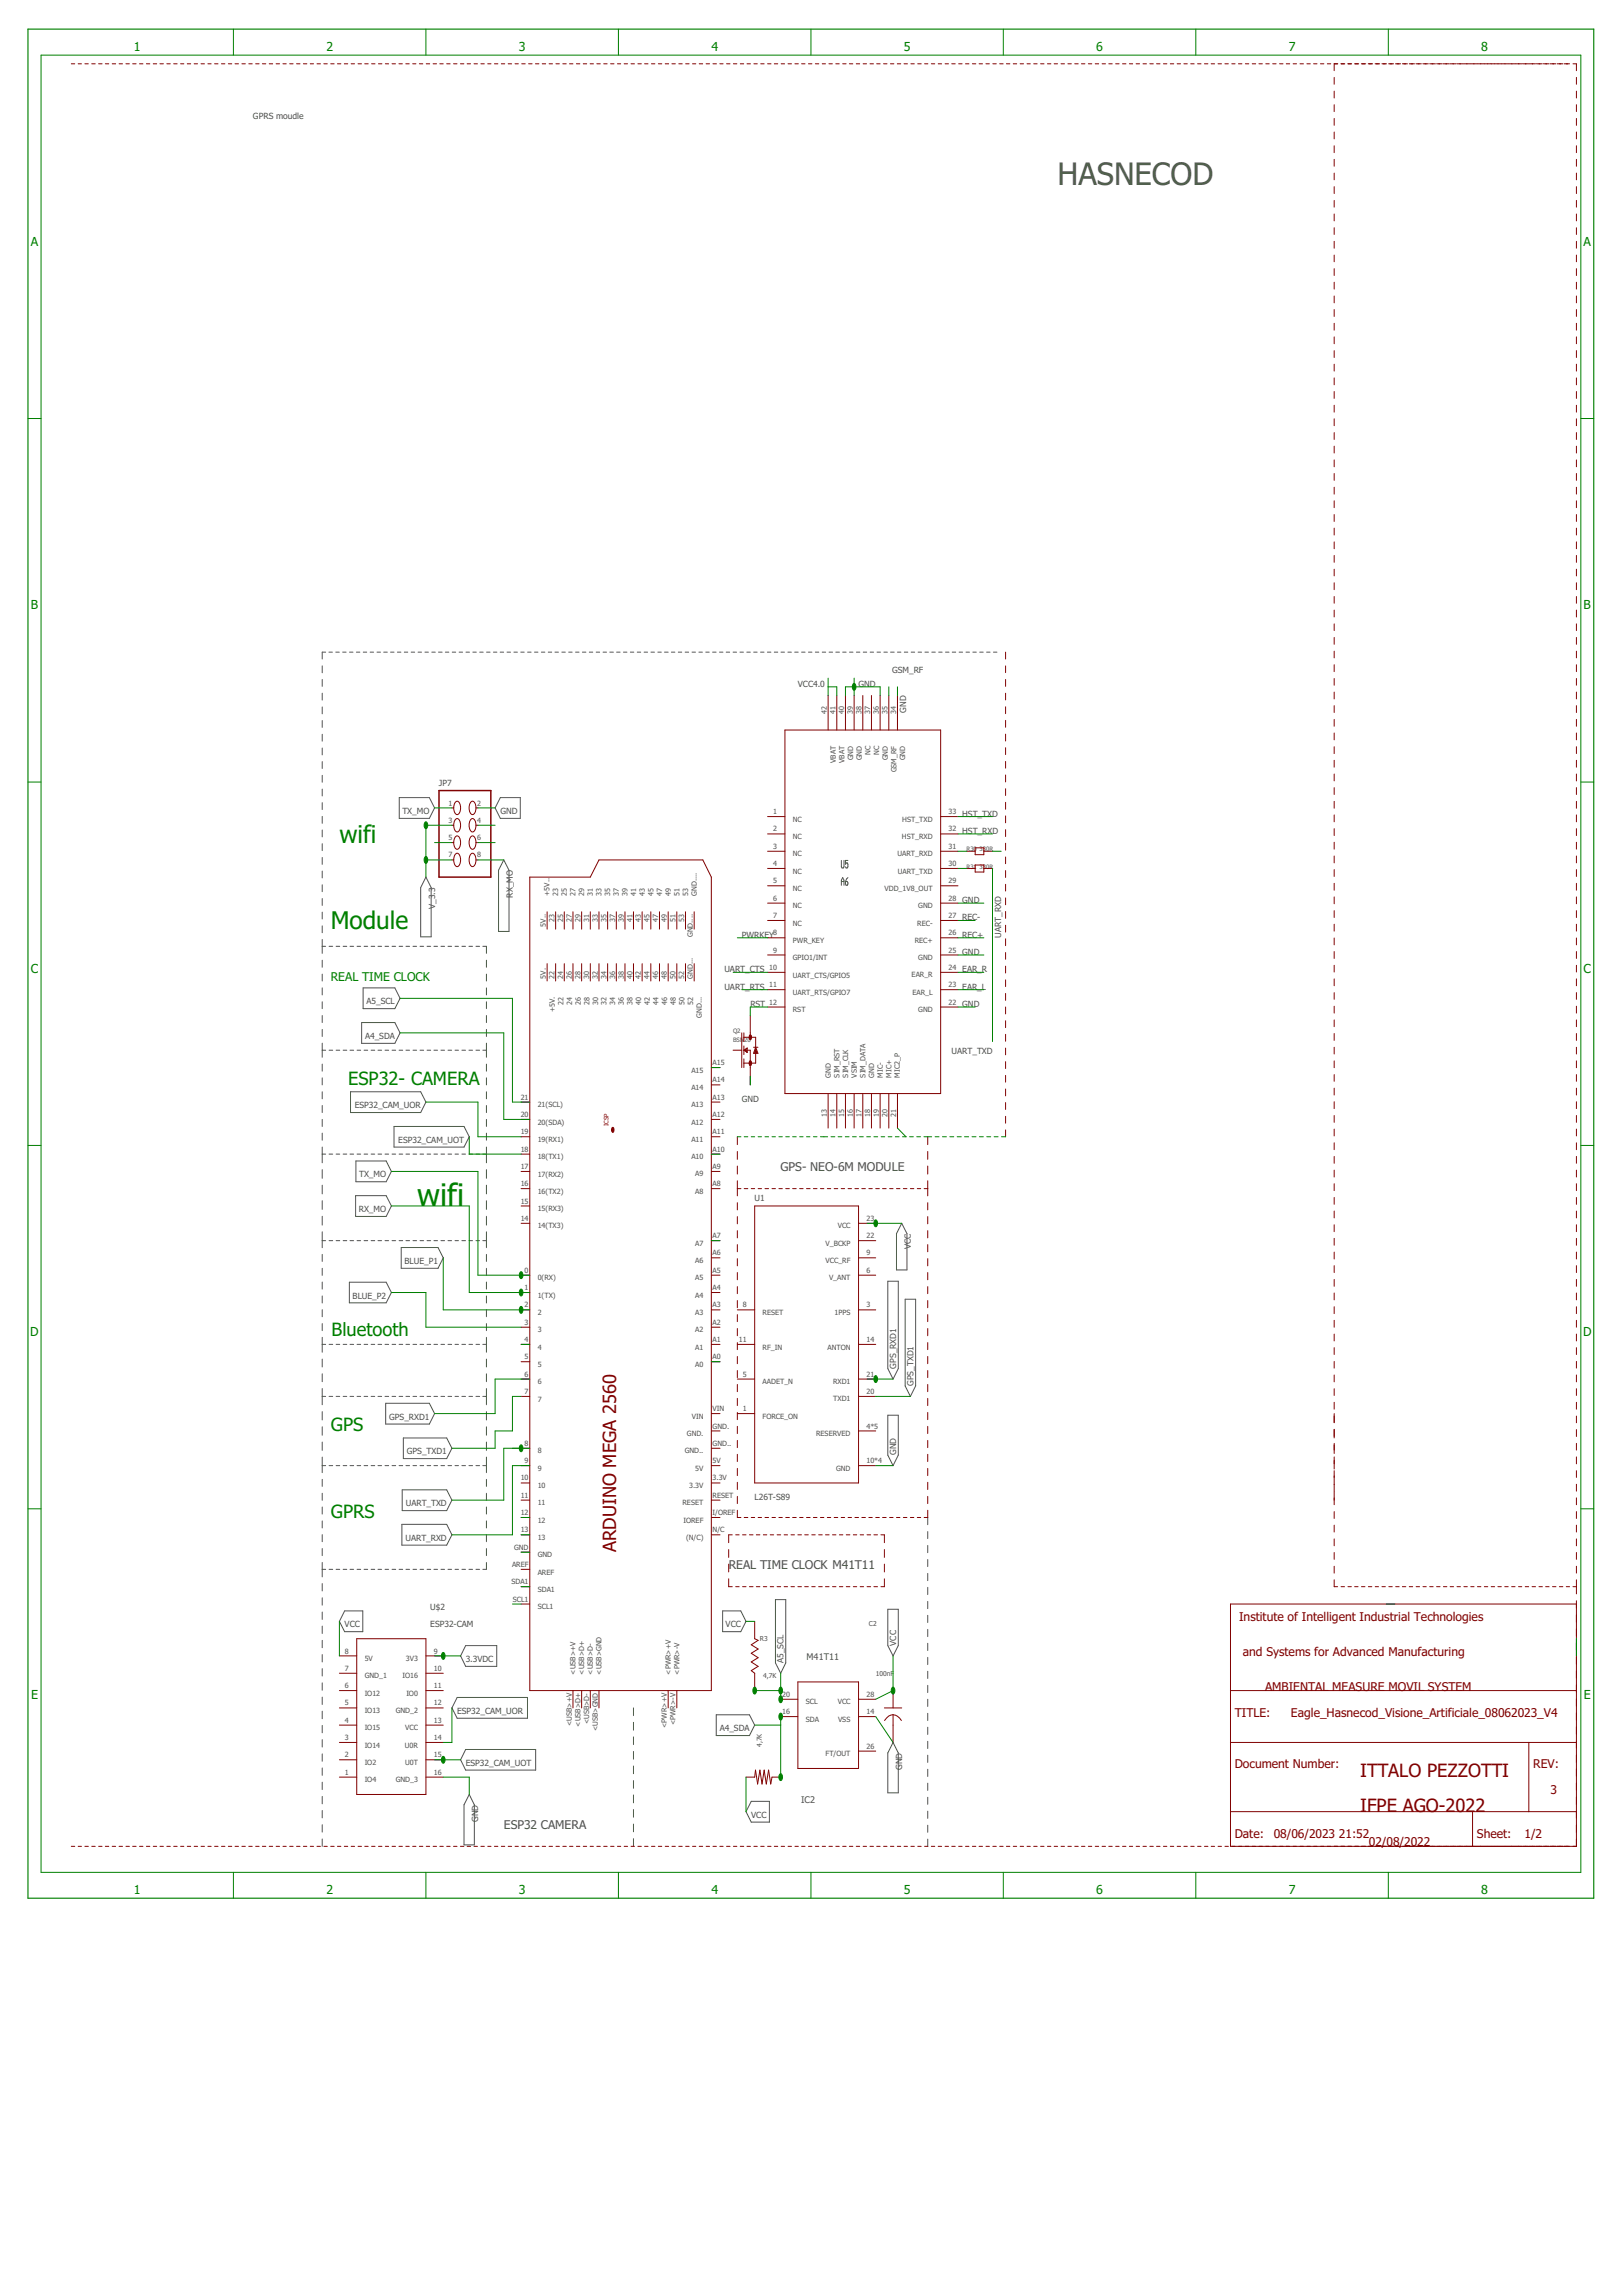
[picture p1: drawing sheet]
<svg xmlns="http://www.w3.org/2000/svg" width="210mm" height="297mm" viewBox="0 0 210 297" stroke-linecap="round" stroke-linejoin="round" font-family="sans-serif">
<defs><g id="words">
<text font-size="4" fill="#505050" x="136.8" y="23.9">HASNECOD</text>
<text font-size="4" fill="#008000" x="54" y="156">wifi</text>
<g font-size="3.2" fill="#008000">
<text x="43.9" y="109">wifi</text>
<text x="42.8" y="120.2">Module</text>
</g>
<g font-size="2.4" fill="#008000">
<text x="45" y="140.3">ESP32- CAMERA</text>
<text x="42.9" y="172.8">Bluetooth</text>
<text x="42.8" y="185.1">GPS</text>
<text x="42.8" y="196.3">GPRS</text>
</g>
<g font-size="2.4" fill="#800000">
<text x="79.7" y="200.8" transform="rotate(-90 79.7 200.8)">ARDUINO MEGA 2560</text>
<text x="176" y="229.9">ITTALO PEZZOTTI</text>
<text x="176" y="234.4">IFPE AGO-202</text>
<text x="190.9" y="234.4">2</text>
</g>
<g font-size="1.6" fill="#008000">
<text x="17.3" y="6.6">1</text>
<text x="42.2" y="6.6">2</text>
<text x="67.2" y="6.6">3</text>
<text x="92.1" y="6.6">4</text>
<text x="117" y="6.6">5</text>
<text x="141.9" y="6.6">6</text>
<text x="166.8" y="6.6">7</text>
<text x="191.7" y="6.6">8</text>
<text x="4" y="31.8">A</text>
<text x="204.9" y="31.8">A</text>
<text x="4" y="78.8">B</text>
<text x="204.9" y="78.8">B</text>
<text x="4" y="125.8">C</text>
<text x="204.9" y="125.8">C</text>
<text x="42.8" y="126.9">REAL TIME CLOCK</text>
<text x="3.9" y="172.8">D</text>
<text x="204.9" y="172.8">D</text>
<text x="4" y="219.9">E</text>
<text x="205" y="219.9">E</text>
<text x="17.3" y="245">1</text>
<text x="42.2" y="245">2</text>
<text x="67.2" y="245">3</text>
<text x="92.1" y="245">4</text>
<text x="117" y="245">5</text>
<text x="141.9" y="245">6</text>
<text x="166.8" y="245">7</text>
<text x="191.7" y="245">8</text>
</g>
<g font-size="1.6" fill="#505050">
<text x="101" y="151.5">GPS- NEO-6M MODULE</text>
<text x="94.3" y="203">REAL TIME CLOCK M41T11</text>
<text x="65.2" y="236.6">ESP32 CAMERA</text>
</g>
<g font-size="1.6" fill="#800000">
<text x="160.3" y="209.8">Institute of Intelligent Industrial Technologies</text>
<text x="160.8" y="214.2">and Systems for Advanced Manufacturing</text>
<text x="163.7" y="218.7">AMBIENTAL MEASURE MOVIL SYSTEM</text>
<text x="159.8" y="222.1">TITLE:</text>
<text x="167.1" y="222.1">Eagle_Hasnecod_Visione_Artificiale_08062023_V4</text>
<text x="159.8" y="228.8">Document Number:</text>
<text x="198.4" y="228.8">REV:</text>
<text x="200.6" y="232.1">3</text>
<text x="159.8" y="237.7">Date:</text>
<text x="164.8" y="237.7">08/06/2023</text>
<text x="173.3" y="237.7">21:52</text>
<text x="177.1" y="238.9">02/08/2022</text>
<text x="191.1" y="237.7">Sheet:</text>
<text x="197.3" y="237.7">1/2</text>
</g>
<g font-size="1.2" fill="#505050">
<text x="104.4" y="214.8">M41T11</text>
<text x="103.7" y="233.3">IC2</text>
</g>
<g font-size="1.1" fill="#505050">
<text x="32.7" y="15.4">GPRS moudle</text>
<text x="103.3" y="88.9">VCC4.0</text>
<text x="111.1" y="88.9">GND</text>
<text x="115.4" y="87.1">GSM_RF</text>
<text x="117.3" y="92.2" transform="rotate(-90 117.3 92.2)">GND</text>
<text x="56.8" y="101.7">JP7</text>
<text x="52.1" y="105.3">TX_MO</text>
<text x="64.7" y="105.3">GND</text>
<text x="124.5" y="107.9">HST_RXD</text>
<text x="124.5" y="105.6">HST_TXD</text>
<text x="56.3" y="117.6" transform="rotate(-90 56.3 117.6)">V_3.3</text>
<text x="66.4" y="116.1" transform="rotate(-90 66.4 116.1)">RX_MO</text>
<text x="124.5" y="116.8">GND</text>
<text x="124.5" y="119.1">REC-</text>
<text x="93.7" y="125.8">UART_CTS</text>
<text x="96" y="121.3">PWRKEY</text>
<text x="124.5" y="123.6">GND</text>
<text x="124.5" y="125.8">EAR_R</text>
<text x="124.5" y="121.3">REC+</text>
<text x="129.6" y="121.3" transform="rotate(-90 129.6 121.3)">UART_RXD</text>
<text x="47.4" y="129.9">A5_SCL</text>
<text x="93.7" y="128">UART_RTS</text>
<text x="97.1" y="130.3">RST</text>
<text x="124.5" y="130.3">GND</text>
<text x="124.5" y="128">EAR_L</text>
<text x="47.2" y="134.4">A4_SDA</text>
<text x="123.2" y="136.3">UART_TXD</text>
<text x="45.9" y="143.4">ESP32_CAM_UOR</text>
<text x="96" y="142.6">GND</text>
<text x="51.5" y="147.8">ESP32_CAM_UOT</text>
<text x="46.5" y="152.3">TX_MO</text>
<text x="97.7" y="155.4">U1</text>
<text x="46.4" y="156.8">RX_MO</text>
<text x="117.9" y="161.6" transform="rotate(-90 117.9 161.6)">VCC</text>
<text x="45.6" y="168">BLUE_P2</text>
<text x="52.4" y="163.5">BLUE_P1</text>
<text x="116" y="177.1" transform="rotate(-90 116 177.1)">GPS_RXD1</text>
<text x="118.2" y="179.3" transform="rotate(-90 118.2 179.3)">GPS_TXD1</text>
<text x="50.4" y="183.7">GPS_RXD1</text>
<text x="52.6" y="188.2">GPS_TXD1</text>
<text x="116" y="188.3" transform="rotate(-90 116 188.3)">GND</text>
<text x="52.5" y="194.9">UART_TXD</text>
<text x="97.7" y="194.1">L26T-S89</text>
<text x="52.5" y="199.3">UART_RXD</text>
<text x="55.7" y="208.3">U$2</text>
<text x="44.6" y="210.5">VCC</text>
<text x="55.7" y="210.5">ESP32-CAM</text>
<text x="60.3" y="215">3.3VDC</text>
<text x="93.9" y="210.5">VCC</text>
<text x="101.4" y="215.1" transform="rotate(-90 101.4 215.1)">A5_SCL</text>
<text x="116" y="212.9" transform="rotate(-90 116 212.9)">VCC</text>
<text x="59.2" y="221.7">ESP32_CAM_UOR</text>
<text x="93.1" y="224">A4_SDA</text>
<text x="60.3" y="228.5">ESP32_CAM_UOT</text>
<text x="116.7" y="229" transform="rotate(-90 116.7 229)">GND</text>
<text x="61.9" y="235.7" transform="rotate(-90 61.9 235.7)">GND</text>
<text x="97.2" y="235.2">VCC</text>
</g>
<g font-size=".9" fill="#505050">
<text x="107" y="92.4" transform="rotate(-90 107 92.4)">42</text>
<text x="108.1" y="92.4" transform="rotate(-90 108.1 92.4)">41</text>
<text x="109.3" y="92.4" transform="rotate(-90 109.3 92.4)">40</text>
<text x="110.4" y="92.4" transform="rotate(-90 110.4 92.4)">39</text>
<text x="111.5" y="92.4" transform="rotate(-90 111.5 92.4)">38</text>
<text x="112.6" y="92.4" transform="rotate(-90 112.6 92.4)">37</text>
<text x="113.7" y="92.4" transform="rotate(-90 113.7 92.4)">36</text>
<text x="114.9" y="92.4" transform="rotate(-90 114.9 92.4)">35</text>
<text x="116" y="92.4" transform="rotate(-90 116 92.4)">34</text>
<text x="108.2" y="98.7" transform="rotate(-90 108.2 98.7)">VBAT</text>
<text x="109.3" y="98.7" transform="rotate(-90 109.3 98.7)">VBAT</text>
<text x="110.4" y="98.4" transform="rotate(-90 110.4 98.4)">GND</text>
<text x="111.5" y="98.4" transform="rotate(-90 111.5 98.4)">GND</text>
<text x="112.7" y="97.7" transform="rotate(-90 112.7 97.7)">NC</text>
<text x="113.8" y="97.7" transform="rotate(-90 113.8 97.7)">NC</text>
<text x="114.9" y="98.4" transform="rotate(-90 114.9 98.4)">GND</text>
<text x="116" y="99.9" transform="rotate(-90 116 99.9)">GSM_RF</text>
<text x="117.1" y="98.4" transform="rotate(-90 117.1 98.4)">GND</text>
<text x="58.1" y="104.2">1</text>
<text x="58.1" y="106.5">3</text>
<text x="61.7" y="104.2">2</text>
<text x="61.7" y="106.5">4</text>
<text x="100" y="105.3">1</text>
<text x="100" y="107.6">2</text>
<text x="102.6" y="106.3">NC</text>
<text x="116.7" y="106.3">HST_TXD</text>
<text x="122.8" y="107.6">32</text>
<text x="122.8" y="105.3">33</text>
<text x="58.1" y="108.7">5</text>
<text x="58.1" y="110.9">7</text>
<text x="61.7" y="108.7">6</text>
<text x="61.7" y="110.9">8</text>
<text x="100" y="109.8">3</text>
<text x="100" y="112">4</text>
<text x="102.6" y="108.6">NC</text>
<text x="102.6" y="110.8">NC</text>
<text x="102.6" y="113">NC</text>
<text x="116.1" y="110.8">UART_RXD</text>
<text x="116.2" y="113">UART_TXD</text>
<text x="116.7" y="108.5">HST_RXD</text>
<text x="122.8" y="112">30</text>
<text x="122.8" y="109.8">31</text>
<text x="70.6" y="119.9" transform="rotate(-90 70.6 119.9)">5V..</text>
<text x="71.1" y="115.9" transform="rotate(-90 71.1 115.9)">+5V..</text>
<text x="71.8" y="119.3" transform="rotate(-90 71.8 119.3)">23</text>
<text x="72.2" y="115.9" transform="rotate(-90 72.2 115.9)">23</text>
<text x="72.9" y="119.3" transform="rotate(-90 72.9 119.3)">25</text>
<text x="73.4" y="115.9" transform="rotate(-90 73.4 115.9)">25</text>
<text x="74" y="119.3" transform="rotate(-90 74 119.3)">27</text>
<text x="74.5" y="115.9" transform="rotate(-90 74.5 115.9)">27</text>
<text x="75.1" y="119.3" transform="rotate(-90 75.1 119.3)">29</text>
<text x="75.6" y="115.9" transform="rotate(-90 75.6 115.9)">29</text>
<text x="76.2" y="119.3" transform="rotate(-90 76.2 119.3)">31</text>
<text x="76.7" y="115.9" transform="rotate(-90 76.7 115.9)">31</text>
<text x="77.4" y="119.3" transform="rotate(-90 77.4 119.3)">33</text>
<text x="77.8" y="115.9" transform="rotate(-90 77.8 115.9)">33</text>
<text x="78.5" y="119.3" transform="rotate(-90 78.5 119.3)">35</text>
<text x="79" y="115.9" transform="rotate(-90 79 115.9)">35</text>
<text x="79.6" y="119.3" transform="rotate(-90 79.6 119.3)">37</text>
<text x="80.1" y="115.9" transform="rotate(-90 80.1 115.9)">37</text>
<text x="80.7" y="119.3" transform="rotate(-90 80.7 119.3)">39</text>
<text x="81.2" y="115.9" transform="rotate(-90 81.2 115.9)">39</text>
<text x="81.8" y="119.3" transform="rotate(-90 81.8 119.3)">41</text>
<text x="82.3" y="115.9" transform="rotate(-90 82.3 115.9)">41</text>
<text x="83" y="119.3" transform="rotate(-90 83 119.3)">43</text>
<text x="83.4" y="115.9" transform="rotate(-90 83.4 115.9)">43</text>
<text x="84.1" y="119.3" transform="rotate(-90 84.1 119.3)">45</text>
<text x="84.6" y="115.9" transform="rotate(-90 84.6 115.9)">45</text>
<text x="85.2" y="119.3" transform="rotate(-90 85.2 119.3)">47</text>
<text x="85.7" y="115.9" transform="rotate(-90 85.7 115.9)">47</text>
<text x="86.3" y="119.3" transform="rotate(-90 86.3 119.3)">49</text>
<text x="86.8" y="115.9" transform="rotate(-90 86.8 115.9)">49</text>
<text x="87.4" y="119.3" transform="rotate(-90 87.4 119.3)">51</text>
<text x="87.9" y="115.9" transform="rotate(-90 87.9 115.9)">51</text>
<text x="88.5" y="119.3" transform="rotate(-90 88.5 119.3)">53</text>
<text x="89" y="115.9" transform="rotate(-90 89 115.9)">53</text>
<text x="90.2" y="115.9" transform="rotate(-90 90.2 115.9)">GND....</text>
<text x="100" y="114.3">5</text>
<text x="100" y="116.5">6</text>
<text x="100" y="118.8">7</text>
<text x="102.6" y="115.3">NC</text>
<text x="102.6" y="117.5">NC</text>
<text x="102.6" y="119.8">NC</text>
<text x="114.5" y="115.3">VDD_1V8_OUT</text>
<text x="118.7" y="119.7">REC-</text>
<text x="118.8" y="117.5">GND</text>
<text x="122.8" y="118.8">27</text>
<text x="122.8" y="116.5">28</text>
<text x="122.8" y="114.3">29</text>
<text x="89.7" y="121.2" transform="rotate(-90 89.7 121.2)">GND....</text>
<text x="99.5" y="125.5">10</text>
<text x="100" y="121">8</text>
<text x="100" y="123.2">9</text>
<text x="102.6" y="122">PWR_KEY</text>
<text x="102.6" y="124.2">GPIO1/INT</text>
<text x="118.4" y="122">REC+</text>
<text x="118.8" y="124.2">GND</text>
<text x="122.8" y="125.5">24</text>
<text x="122.8" y="123.2">25</text>
<text x="122.8" y="121">26</text>
<text x="70.6" y="126.6" transform="rotate(-90 70.6 126.6)">5V.</text>
<text x="71.8" y="126.6" transform="rotate(-90 71.8 126.6)">22</text>
<text x="71.8" y="131" transform="rotate(-90 71.8 131)">+5V.</text>
<text x="72.9" y="126.6" transform="rotate(-90 72.9 126.6)">24</text>
<text x="72.9" y="130" transform="rotate(-90 72.9 130)">22</text>
<text x="74" y="126.6" transform="rotate(-90 74 126.6)">26</text>
<text x="74" y="130" transform="rotate(-90 74 130)">24</text>
<text x="75.1" y="126.6" transform="rotate(-90 75.1 126.6)">28</text>
<text x="75.2" y="130" transform="rotate(-90 75.2 130)">26</text>
<text x="76.2" y="126.6" transform="rotate(-90 76.2 126.6)">30</text>
<text x="76.3" y="130" transform="rotate(-90 76.3 130)">28</text>
<text x="77.4" y="126.6" transform="rotate(-90 77.4 126.6)">32</text>
<text x="77.4" y="130" transform="rotate(-90 77.4 130)">30</text>
<text x="78.5" y="126.6" transform="rotate(-90 78.5 126.6)">34</text>
<text x="78.5" y="130" transform="rotate(-90 78.5 130)">32</text>
<text x="79.6" y="126.6" transform="rotate(-90 79.6 126.6)">36</text>
<text x="79.6" y="130" transform="rotate(-90 79.6 130)">34</text>
<text x="80.7" y="126.6" transform="rotate(-90 80.7 126.6)">38</text>
<text x="80.7" y="130" transform="rotate(-90 80.7 130)">36</text>
<text x="81.8" y="126.6" transform="rotate(-90 81.8 126.6)">40</text>
<text x="81.9" y="130" transform="rotate(-90 81.9 130)">38</text>
<text x="83" y="126.6" transform="rotate(-90 83 126.6)">42</text>
<text x="83" y="130" transform="rotate(-90 83 130)">40</text>
<text x="84.1" y="126.6" transform="rotate(-90 84.1 126.6)">44</text>
<text x="84.1" y="130" transform="rotate(-90 84.1 130)">42</text>
<text x="85.2" y="126.6" transform="rotate(-90 85.2 126.6)">46</text>
<text x="85.2" y="130" transform="rotate(-90 85.2 130)">44</text>
<text x="86.3" y="126.6" transform="rotate(-90 86.3 126.6)">48</text>
<text x="86.3" y="130" transform="rotate(-90 86.3 130)">46</text>
<text x="87.4" y="126.6" transform="rotate(-90 87.4 126.6)">50</text>
<text x="87.5" y="130" transform="rotate(-90 87.5 130)">48</text>
<text x="88.5" y="126.6" transform="rotate(-90 88.5 126.6)">52</text>
<text x="88.6" y="130" transform="rotate(-90 88.6 130)">50</text>
<text x="89.7" y="126.6" transform="rotate(-90 89.7 126.6)">GND...</text>
<text x="89.7" y="130" transform="rotate(-90 89.7 130)">52</text>
<text x="90.8" y="131.7" transform="rotate(-90 90.8 131.7)">GND...</text>
<text x="99.5" y="127.7">11</text>
<text x="99.5" y="130">12</text>
<text x="102.6" y="126.5">UART_CTS/GPIO5</text>
<text x="102.6" y="128.7">UART_RTS/GPIO7</text>
<text x="102.6" y="130.9">RST</text>
<text x="118" y="126.5">EAR_R</text>
<text x="118.1" y="128.7">EAR_L</text>
<text x="118.8" y="130.9">GND</text>
<text x="122.8" y="130">22</text>
<text x="122.8" y="127.7">23</text>
<text x="92.2" y="137.8">A15</text>
<text x="67.4" y="142.3">21</text>
<text x="69.6" y="143.3">21(SCL)</text>
<text x="89.5" y="138.8">A15</text>
<text x="89.5" y="141">A14</text>
<text x="89.5" y="143.2">A13</text>
<text x="92.2" y="140">A14</text>
<text x="92.2" y="142.3">A13</text>
<text x="107.5" y="139.4" transform="rotate(-90 107.5 139.4)">GND</text>
<text x="108.6" y="139.4" transform="rotate(-90 108.6 139.4)">SIM_RST</text>
<text x="109.8" y="139.4" transform="rotate(-90 109.8 139.4)">SIM_CLK</text>
<text x="110.9" y="139.4" transform="rotate(-90 110.9 139.4)">VSIM</text>
<text x="112" y="139.4" transform="rotate(-90 112 139.4)">SIM_DATA</text>
<text x="113.1" y="139.4" transform="rotate(-90 113.1 139.4)">GND</text>
<text x="114.2" y="139.4" transform="rotate(-90 114.2 139.4)">MIC-</text>
<text x="115.3" y="139.4" transform="rotate(-90 115.3 139.4)">MIC+</text>
<text x="116.5" y="139.4" transform="rotate(-90 116.5 139.4)">MIC2_P</text>
<text x="67.4" y="149">18</text>
<text x="67.4" y="146.8">19</text>
<text x="67.4" y="144.5">20</text>
<text x="69.6" y="150">18(TX1)</text>
<text x="69.6" y="147.7">19(RX1)</text>
<text x="69.6" y="145.5">20(SDA)</text>
<text x="89.5" y="145.5">A12</text>
<text x="89.5" y="147.7">A11</text>
<text x="89.5" y="150">A10</text>
<text x="92.2" y="144.5">A12</text>
<text x="92.2" y="146.8">A11</text>
<text x="92.2" y="149">A10</text>
<text x="107" y="144.5" transform="rotate(-90 107 144.5)">13</text>
<text x="108.1" y="144.5" transform="rotate(-90 108.1 144.5)">14</text>
<text x="109.3" y="144.5" transform="rotate(-90 109.3 144.5)">15</text>
<text x="110.4" y="144.5" transform="rotate(-90 110.4 144.5)">16</text>
<text x="111.5" y="144.5" transform="rotate(-90 111.5 144.5)">17</text>
<text x="112.6" y="144.5" transform="rotate(-90 112.6 144.5)">18</text>
<text x="113.7" y="144.5" transform="rotate(-90 113.7 144.5)">19</text>
<text x="114.9" y="144.5" transform="rotate(-90 114.9 144.5)">20</text>
<text x="116" y="144.5" transform="rotate(-90 116 144.5)">21</text>
<text x="67.4" y="155.7">15</text>
<text x="67.4" y="153.5">16</text>
<text x="67.4" y="151.2">17</text>
<text x="69.6" y="154.5">16(TX2)</text>
<text x="69.6" y="152.2">17(RX2)</text>
<text x="90" y="152.2">A9</text>
<text x="90" y="154.4">A8</text>
<text x="92.2" y="151.2">A9</text>
<text x="92.2" y="153.5">A8</text>
<text x="67.4" y="157.9">14</text>
<text x="69.6" y="158.9">14(TX3)</text>
<text x="69.6" y="156.7">15(RX3)</text>
<text x="90" y="161.2">A7</text>
<text x="92.2" y="160.2">A7</text>
<text x="106.8" y="161.2">V_BCKP</text>
<text x="108.4" y="158.9">VCC</text>
<text x="112.1" y="157.9">23</text>
<text x="112.1" y="160.2">22</text>
<text x="67.9" y="166.9">1</text>
<text x="67.9" y="164.7">0</text>
<text x="69.6" y="167.9">1(TX)</text>
<text x="69.6" y="165.6">0(RX)</text>
<text x="90" y="165.6">A5</text>
<text x="90" y="167.9">A4</text>
<text x="90" y="163.4">A6</text>
<text x="92.2" y="164.7">A5</text>
<text x="92.2" y="166.9">A4</text>
<text x="92.2" y="162.4">A6</text>
<text x="106.8" y="163.4">VCC_RF</text>
<text x="107.3" y="165.6">V_ANT</text>
<text x="112.1" y="162.4">9</text>
<text x="112.1" y="164.7">6</text>
<text x="67.9" y="173.6">4</text>
<text x="67.9" y="171.4">3</text>
<text x="67.9" y="169.1">2</text>
<text x="69.6" y="172.4">3</text>
<text x="69.6" y="170.1">2</text>
<text x="90" y="170.1">A3</text>
<text x="90" y="172.4">A2</text>
<text x="92.2" y="169.1">A3</text>
<text x="92.2" y="171.4">A2</text>
<text x="92.2" y="173.6">A1</text>
<text x="95.6" y="173.6">11</text>
<text x="96.1" y="169.1">8</text>
<text x="98.7" y="170.1">RESET</text>
<text x="108" y="170.1">1PPS</text>
<text x="112.1" y="173.6">14</text>
<text x="112.1" y="169.1">3</text>
<text x="67.9" y="178.1">6</text>
<text x="67.9" y="175.9">5</text>
<text x="69.6" y="179.1">6</text>
<text x="69.6" y="176.8">5</text>
<text x="69.6" y="174.6">4</text>
<text x="90" y="174.6">A1</text>
<text x="90" y="176.8">A0</text>
<text x="92.2" y="175.9">A0</text>
<text x="96.1" y="178.1">5</text>
<text x="98.7" y="174.6">RF_IN</text>
<text x="98.7" y="179.1">AADET_N</text>
<text x="107.1" y="174.6">ANTON</text>
<text x="107.8" y="179.1">RXD1</text>
<text x="112.1" y="178.1">21</text>
<text x="67.9" y="180.3">7</text>
<text x="69.6" y="181.3">7</text>
<text x="88.9" y="185.8">GND.</text>
<text x="89.5" y="183.6">VIN</text>
<text x="92.2" y="182.6">VIN</text>
<text x="92.2" y="184.8">GND.</text>
<text x="96.1" y="182.6">1</text>
<text x="98.7" y="183.6">FORCE_ON</text>
<text x="105.6" y="185.8">RESERVED</text>
<text x="107.8" y="181.3">TXD1</text>
<text x="112.1" y="180.3">20</text>
<text x="112.1" y="184.8">4*5</text>
<text x="67.4" y="191.5">10</text>
<text x="67.9" y="189.3">9</text>
<text x="67.9" y="187.1">8</text>
<text x="69.6" y="190.3">9</text>
<text x="69.6" y="188">8</text>
<text x="88.6" y="188">GND..</text>
<text x="90" y="190.3">5V</text>
<text x="92.2" y="187.1">GND..</text>
<text x="92.2" y="189.3">5V</text>
<text x="92.2" y="191.5">3.3V</text>
<text x="108.2" y="190.3">GND</text>
<text x="112.1" y="189.3">10*4</text>
<text x="67.4" y="196">12</text>
<text x="67.4" y="193.8">11</text>
<text x="69.6" y="197">12</text>
<text x="69.6" y="194.8">11</text>
<text x="69.6" y="192.5">10</text>
<text x="88.3" y="194.7">RESET</text>
<text x="88.5" y="197">IOREF</text>
<text x="89.2" y="192.5">3.3V</text>
<text x="92.2" y="193.8">RESET</text>
<text x="92.2" y="196">I/OREF</text>
<text x="66.3" y="202.7">AREF</text>
<text x="66.5" y="200.5">GND</text>
<text x="67.4" y="198.2">13</text>
<text x="69.6" y="203.7">AREF</text>
<text x="69.6" y="201.5">GND</text>
<text x="69.6" y="199.2">13</text>
<text x="88.8" y="199.2">(N/C)</text>
<text x="92.2" y="198.2">N/C</text>
<text x="66.2" y="205">SDA1</text>
<text x="66.3" y="207.2">SCL1</text>
<text x="69.6" y="208.2">SCL1</text>
<text x="69.6" y="206">SDA1</text>
<text x="44.6" y="213.9">8</text>
<text x="47.2" y="214.9">5V</text>
<text x="52.5" y="214.9">3V3</text>
<text x="56.2" y="213.9">9</text>
<text x="98.3" y="212.3">R3</text>
<text x="112.4" y="210.3">C2</text>
<text x="44.6" y="220.6">5</text>
<text x="44.6" y="218.4">6</text>
<text x="44.6" y="216.2">7</text>
<text x="47.2" y="221.6">IO13</text>
<text x="47.2" y="219.4">IO12</text>
<text x="47.2" y="217.1">GND_1</text>
<text x="51.2" y="221.6">GND_2</text>
<text x="52.1" y="217.1">IO16</text>
<text x="52.6" y="219.4">IO0</text>
<text x="56.2" y="216.2">10</text>
<text x="56.2" y="218.4">11</text>
<text x="56.2" y="220.6">12</text>
<text x="74.5" y="216.7" transform="rotate(-90 74.5 216.7)">&lt;USB&gt;+V</text>
<text x="75.6" y="216.7" transform="rotate(-90 75.6 216.7)">&lt;USB&gt;D+</text>
<text x="76.7" y="216.7" transform="rotate(-90 76.7 216.7)">&lt;USB&gt;D-</text>
<text x="77.8" y="216.7" transform="rotate(-90 77.8 216.7)">&lt;USB&gt;GND</text>
<text x="86.8" y="216.7" transform="rotate(-90 86.8 216.7)">&lt;PWR&gt;+V</text>
<text x="87.9" y="216.7" transform="rotate(-90 87.9 216.7)">&lt;PWR&gt;-V</text>
<text x="98.8" y="217.1">4,7K</text>
<text x="101.2" y="219.5">20</text>
<text x="101.2" y="221.8">16</text>
<text x="104.3" y="220.5">SCL</text>
<text x="108.4" y="220.5">VCC</text>
<text x="112.1" y="219.5">28</text>
<text x="112.1" y="221.8">14</text>
<text x="113.4" y="216.8">100nF</text>
<text x="44.6" y="227.4">2</text>
<text x="44.6" y="225.1">3</text>
<text x="44.6" y="222.9">4</text>
<text x="47.2" y="226.1">IO14</text>
<text x="47.2" y="223.9">IO15</text>
<text x="52.4" y="226.1">U0R</text>
<text x="52.4" y="223.9">VCC</text>
<text x="56.2" y="222.9">13</text>
<text x="56.2" y="225.1">14</text>
<text x="56.2" y="227.4">15</text>
<text x="74" y="223.3" transform="rotate(-90 74 223.3)">&lt;USB&gt;+V</text>
<text x="75.1" y="223.4" transform="rotate(-90 75.1 223.4)">&lt;USB&gt;D+</text>
<text x="76.2" y="223" transform="rotate(-90 76.2 223)">&lt;USB&gt;D-</text>
<text x="77.4" y="223.9" transform="rotate(-90 77.4 223.9)">&lt;USB&gt;GND</text>
<text x="86.3" y="223.5" transform="rotate(-90 86.3 223.5)">&lt;PWR&gt;+V</text>
<text x="87.4" y="223.2" transform="rotate(-90 87.4 223.2)">&lt;PWR&gt;-V</text>
<text x="98.6" y="226" transform="rotate(-90 98.6 226)">4,7K</text>
<text x="104.3" y="222.7">SDA</text>
<text x="106.8" y="227.2">FT/OUT</text>
<text x="108.5" y="222.7">VSS</text>
<text x="112.1" y="226.2">26</text>
<text x="44.6" y="229.6">1</text>
<text x="47.2" y="230.6">IO4</text>
<text x="47.2" y="228.3">IO2</text>
<text x="51.2" y="230.6">GND_3</text>
<text x="52.4" y="228.3">U0T</text>
<text x="56.2" y="229.6">16</text>
</g>
<g font-size=".8" fill="#505050">
<text x="125.1" y="110.1">R30</text>
<text x="125.1" y="112.4">R31</text>
<text x="126.8" y="110.1">330R</text>
<text x="126.8" y="112.4">330R</text>
<text x="94.9" y="134.8">BSN20</text>
<text x="94.9" y="133.6">Q2</text>
</g>
<text font-size=".8" fill="#800000" x="78.7" y="145.7" transform="rotate(-90 78.7 145.7)">ICSP</text>
</g></defs>
<g fill="none" stroke="#505050" stroke-width=".13">
<path d="M41.7 86.1v.9M41.7 87.9v.9M41.7 89.7v.9M41.7 91.5v.9M41.7 93.2v.9M41.7 95v.9M41.7 96.8v.9M41.7 98.5v.9M42.1 84.4h-.4v.9M42.6 84.4h.4M43.5 84.4h.4M44.3 84.4h.5"/>
<path d="M45.2 84.4h.5M46.1 84.4h.5M47 84.4h.5M47.9 84.4h.4M48.8 84.4h.4M49.7 84.4h.4M50.5 84.4h.5M51.4 84.4h.5M52.3 84.4h.5M53.2 84.4h.5M54.1 84.4h.4M55 84.4h.4"/>
<path d="M55.9 84.4h.4M56.7 84.4h.5M57.6 84.4h.5M58.5 84.4h.5M59.4 84.4h.5M60.3 84.4h.4M61.2 84.4h.4M62.1 84.4h.4M63 84.4h.4M63.9 84.4h.4M64.7 84.4h.5M65.6 84.4h.5"/>
<path d="M66.5 84.4h.5M67.4 84.4h.4M68.3 84.4h.4M69.2 84.4h.4M70.1 84.4h.4M71 84.4h.4M71.8 84.4h.5M72.7 84.4h.5M73.6 84.4h.4M74.5 84.4h.4M75.4 84.4h.4M76.3 84.4h.4"/>
<path d="M77.2 84.4h.4M78 84.4h.5M78.9 84.4h.5M79.8 84.4h.4M80.7 84.4h.4M81.6 84.4h.4M82.5 84.4h.4M83.4 84.4h.4M84.2 84.4h.5M85.1 84.4h.5M86 84.4h.5M86.9 84.4h.4"/>
<path d="M87.8 84.4h.4M88.7 84.4h.4M89.6 84.4h.4M90.4 84.4h.5M91.3 84.4h.5M92.2 84.4h.5M93.1 84.4h.5M94 84.4h.4M94.9 84.4h.4M95.8 84.4h.4M96.6 84.4h.5M97.5 84.4h.5"/>
<path d="M98.4 84.4h.5M99.3 84.4h.5M100.2 84.4h.4M101.1 84.4h.4M102 84.4h.4M102.8 84.4h.5M103.7 84.4h.5M104.6 84.4h.5M105.5 84.4h.5M106.4 84.4h.4M107.3 84.4h.4M108.2 84.4h.4"/>
<path d="M109.1 84.4h.4M109.9 84.4h.5M110.8 84.4h.5M111.7 84.4h.5M112.6 84.4h.5M113.5 84.4h.4M114.4 84.4h.4M115.3 84.4h.4M116.1 84.4h.5M117 84.4h.5M117.9 84.4h.5M118.8 84.4h.5"/>
<path d="M119.7 84.4h.4M120.6 84.4h.4M121.5 84.4h.4M122.4 84.4h.4M123.2 84.4h.5M124.1 84.4h.5M125 84.4h.5M125.9 84.4h.4M126.8 84.4h.4M127.7 84.4h.4M128.6 84.4h.4M41.7 100.3v.9"/>
<path d="M41.7 102.1v.9M41.7 103.8v.9M41.7 105.6v.9M41.7 107.4v.9M41.7 109.2v.8M41.7 110.9v.9M41.7 112.7v.9M41.7 114.5v.9M41.7 116.2v.9M41.7 118v.9M41.7 119.8v.9M51.7 103.2h3.9l.6 1.3-.6 1.4h-3.9z"/>
<path d="M55.1 113.5l.7 1.3v6.4h-1.4v-6.4zM64.7 103.2h2.6v2.7h-2.6l-.6-1.4zM65.2 111.3l.7 1.3v7.9h-1.4v-7.9zM108.9 111.3v.8l.1 .2h.1l.1-.2v-.8M108.9 114.5v-.6l.2-.4 .1 .4v.6M108.9 114h.3M109.4 114h.2l.1 .2-.1 .3h-.1l-.1-.1zM109.7 113.5l-.3 .5M109.7 111.3h-.3v.5l.2-.2 .1 .2-.1 .5h-.1l-.1-.2M41.7 121.5v1.8M41.7 124.2v.9M41.7 126v.9"/>
<path d="M41.7 127.8v.9M41.7 129.6v.9M41.7 131.4v.9M41.7 133.2v.9M41.7 135v1.8M41.7 137.7v.9M41.7 139.4v1M41.7 135.9h.4M41.7 122.4h.4M42.6 135.9h.5M42.6 122.4h.5M43.5 135.9h.5"/>
<path d="M43.5 122.4h.5M44.4 135.9h.5M44.4 122.4h.5M45.3 135.9h.5M45.3 122.4h.5M46.2 135.9h.5M46.2 122.4h.5M46.8 132.3h4.3l.7 1.3-.7 1.4h-4.3zM47 127.8h4.1l.7 1.4-.7 1.3h-4.1zM47.1 135.9h.5M47.1 122.4h.5M48 135.9h.5"/>
<path d="M48 122.4h.5M48.9 135.9h.5M48.9 122.4h.5M49.8 135.9h.5M49.8 122.4h.5M50.7 135.9h.5M50.7 122.4h.5M51.6 135.9h.5M51.6 122.4h.5M52.5 135.9h.5M52.5 122.4h.5M53.4 135.9h.5"/>
<path d="M53.4 122.4h.5M54.4 135.9h.4M54.4 122.4h.4M55.3 135.9h.4M55.3 122.4h.4M56.2 135.9h.4M56.2 122.4h.4M57.1 135.9h.4M57.1 122.4h.4M58 135.9h.4M58 122.4h.4M58.9 135.9h.4"/>
<path d="M58.9 122.4h.4M59.8 135.9h.4M59.8 122.4h.4M60.7 135.9h.5M60.7 122.4h.5M61.6 135.9h.5M61.6 122.4h.5M62.5 122.4h.4v.9M62.5 135.9h.4M62.9 124.2v.9M62.9 126v.9M62.9 127.8v.9"/>
<path d="M62.9 129.6v.9M62.9 131.4v.9M62.9 133.2v.9M62.9 135v1.8M62.9 137.7v.9M62.9 139.4v1M41.7 149.3h.4M41.7 141.2v1M41.7 143v.9M41.7 144.8v.9M41.7 146.6v.9M41.7 148.4v2"/>
<path d="M41.7 151.3v1.1M41.7 153.3v1.2M41.7 155.3v1.2M41.7 157.4v1.1M41.7 159.4v2M42.6 149.3h.5M43.5 149.3h.5M44.4 149.3h.5M45.3 149.3h.5M45.4 141.2h9l.7 1.4-.7 1.3h-9zM46 154.7h4l.7 1.3-.7 1.4h-4zM46.1 150.2h3.9l.7 1.4-.7 1.3h-3.9z"/>
<path d="M46.2 149.3h.5M47.1 149.3h.5M48 149.3h.5M48.9 149.3h.5M49.8 149.3h.5M50.7 149.3h.5M51 145.7h9l.7 1.4-.7 1.3h-9zM51.6 149.3h.5M52.5 149.3h.5M53.4 149.3h.5M54.4 149.3h.4M55.3 149.3h.4"/>
<path d="M56.2 149.3h.4M57.1 149.3h.4M58 149.3h.4M58.9 149.3h.4M59.8 149.3h.4M60.7 149.3h.5M61.6 149.3h.5M62.5 149.3h.4M62.9 141.2v1M62.9 143v.9M62.9 144.8v.9M62.9 146.6v.9"/>
<path d="M62.9 148.4v2M62.9 151.3v1.1M62.9 153.3v1.2M62.9 155.3v1.2M62.9 157.4v1.1M62.9 159.4v2M116.7 158.3l.7 1.3v4.7h-1.4v-4.7zM41.7 173.9h.4M41.7 160.5h.4M41.7 162.3v.9M41.7 164.1v.9M41.7 165.9v.9"/>
<path d="M41.7 167.7v.9M41.7 169.4v.9M41.7 171.2v.9M41.7 173v1.9M41.7 175.8v1M41.7 177.7v1.1M41.7 179.6v2.1M42.6 173.9h.5M42.6 160.5h.5M43.5 173.9h.5M43.5 160.5h.5M44.4 173.9h.5"/>
<path d="M44.4 160.5h.5M45.2 165.9h4.8l.7 1.3-.7 1.4h-4.8zM45.3 173.9h.5M45.3 160.5h.5M46.2 173.9h.5M46.2 160.5h.5M47.1 173.9h.5M47.1 160.5h.5M48 173.9h.5M48 160.5h.5M48.9 173.9h.5M48.9 160.5h.5"/>
<path d="M49.8 173.9h.5M49.8 160.5h.5M50.7 173.9h.5M50.7 160.5h.5M51.6 173.9h.5M51.6 160.5h.5M51.9 161.4h4.8l.7 1.3-.7 1.4h-4.8zM52.5 173.9h.5M52.5 160.5h.5M53.4 173.9h.5M53.4 160.5h.5M54.4 173.9h.4"/>
<path d="M54.4 160.5h.4M55.3 173.9h.4M55.3 160.5h.4M56.2 173.9h.4M56.2 160.5h.4M57.1 173.9h.4M57.1 160.5h.4M58 173.9h.4M58 160.5h.4M58.9 173.9h.4M58.9 160.5h.4M59.8 173.9h.4"/>
<path d="M59.8 160.5h.4M60.7 173.9h.5M60.7 160.5h.5M61.6 173.9h.5M61.6 160.5h.5M62.5 173.9h.4M62.5 160.5h.4M62.9 162.3v.9M62.9 164.1v.9M62.9 165.9v.9M62.9 167.7v.9M62.9 169.4v.9"/>
<path d="M62.9 171.2v.9M62.9 173v1.9M62.9 175.8v1M62.9 177.7v1.1M62.9 179.6v2.1M114.9 165.8h1.3v11.3l-.6 1.3-.7-1.3zM117.1 168.1h1.4v11.2l-.7 1.4-.7-1.4zM41.7 182.6v1.1M41.7 184.6v1.1M41.7 186.6v1M41.7 188.5v2M41.7 191.4v.9"/>
<path d="M41.7 193.2v.9M41.7 195v.9M41.7 196.8v.9M41.7 198.5v1M41.7 189.6h.4M41.7 180.7h.4M42.6 189.6h.5M42.6 180.7h.5M43.5 189.6h.5M43.5 180.7h.5M44.4 189.6h.5M44.4 180.7h.5"/>
<path d="M45.3 189.6h.5M45.3 180.7h.5M46.2 189.6h.5M46.2 180.7h.5M47.1 189.6h.5M47.1 180.7h.5M48 189.6h.5M48 180.7h.5M48.9 189.6h.5M48.9 180.7h.5M49.8 189.6h.5M49.8 180.7h.5"/>
<path d="M49.9 181.5h5.7l.6 1.4-.6 1.3h-5.7zM50.7 189.6h.5M50.7 180.7h.5M51.6 189.6h.5M51.6 180.7h.5M52 197.2h5.8l.7 1.4-.7 1.3h-5.8zM52 192.7h5.8l.7 1.4-.7 1.3h-5.8zM52.2 186h5.6l.7 1.4-.7 1.3h-5.6zM52.5 189.6h.5M52.5 180.7h.5M53.4 189.6h.5M53.4 180.7h.5"/>
<path d="M54.4 189.6h.4M54.4 180.7h.4M55.3 189.6h.4M55.3 180.7h.4M56.2 189.6h.4M56.2 180.7h.4M57.1 189.6h.4M57.1 180.7h.4M58 189.6h.4M58 180.7h.4M58.9 189.6h.4M58.9 180.7h.4"/>
<path d="M59.8 189.6h.4M59.8 180.7h.4M60.7 189.6h.5M60.7 180.7h.5M61.6 189.6h.5M61.6 180.7h.5M62.5 189.6h.4M62.5 180.7h.4M62.9 182.6v1.1M62.9 184.6v1.1M62.9 186.6v1M62.9 188.5v2"/>
<path d="M62.9 191.4v.9M62.9 193.2v.9M62.9 195v.9M62.9 196.8v.9M62.9 198.5v1M114.9 183.1h1.3v5.2l-.6 1.3-.7-1.3zM120.1 196.3v1M120.1 198.1v1M120.1 199.9v1M41.7 200.3v1M41.7 202.1v1.9M41.7 204.9v.9"/>
<path d="M41.7 206.7v1M41.7 208.6v.9M41.7 210.4v.9M41.7 212.2v1M41.7 214.1v.9M41.7 215.9v.9M41.7 217.7v1M41.7 219.6v.9M41.7 203h.4M42.6 203h.5M43.5 203h.5M44.4 203h.5"/>
<path d="M44.6 208.4h2.3v2.7h-2.3l-.7-1.3zM45.3 203h.5M46.2 203h.5M47.1 203h.5M48 203h.5M48.9 203h.5M49.8 203h.5M50.7 203h.5M51.6 203h.5M52.5 203h.5M53.4 203h.5M54.4 203h.4"/>
<path d="M55.3 203h.4M56.2 203h.4M57.1 203h.4M58 203h.4M58.9 203h.4M59.2 219.6h9.1v2.7h-9.1l-.7-1.3zM59.8 203h.4M60.3 212.9h4v2.7h-4l-.7-1.4zM60.7 203h.5M61.6 203h.5M62.9 200.3v1M62.9 202.1v.9h-.4"/>
<path d="M93.5 208.4h2.4l.6 1.4-.6 1.3h-2.4zM100.4 206.9h1.3v8.2l-.7 1.4-.6-1.4zM114.9 208.2h1.3v4.7l-.6 1.3-.7-1.3zM120.1 201.8v.9M120.1 203.6v.9M120.1 205.4v.9M120.1 207.2v.9M120.1 209v.9M120.1 210.8v.9M120.1 212.6v.9M120.1 214.4v.9M120.1 216.2v.9"/>
<path d="M120.1 218v1M120.1 219.8v1M41.7 221.4v1M41.7 223.2v1M41.7 225.1v.9M41.7 226.9v1M41.7 228.7v1M41.7 230.6v.9M41.7 232.4v1M41.7 234.2v1M41.7 236.1v.9M41.7 237.9v1"/>
<path d="M60.3 226.3h9v2.7h-9l-.7-1.3zM60.7 232.2l.7 1.3v5.2h-1.4v-5.2zM82 221v1M82 222.8v1M82 224.7v1M82 226.6v1M82 228.5v1M82 230.4v1M82 232.2v1M82 234.1v1M82 236v1M82 237.9v1"/>
<path d="M92.7 221.8h4.3l.7 1.4-.7 1.3h-4.3zM97.2 233h2.4v2.7h-2.4l-.7-1.3zM115.6 225.4l.6 1.4v5.1h-1.3v-5.1zM120.1 221.7v.9M120.1 223.5v.9M120.1 225.3v.9M120.1 227.1v.9M120.1 228.9v.9M120.1 230.7v.9M120.1 232.5v.9M120.1 234.3v.9M120.1 236.1v.9"/>
<path d="M120.1 237.9v1"/>
</g>
<g fill="none" stroke="#800000" stroke-width=".13">
<path d="M9.2 8.3h.5M10.1 8.3h.4M11 8.3h.4M11.9 8.3h.4M12.8 8.3h.4M13.6 8.3h.5M14.5 8.3h.5M15.4 8.3h.5M16.3 8.3h.4M17.2 8.3h.4M18.1 8.3h.4M18.9 8.3h.5"/>
<path d="M19.8 8.3h.5M20.7 8.3h.4M21.6 8.3h.4M22.5 8.3h.4M23.4 8.3h.4M24.2 8.3h.5M25.1 8.3h.5M26 8.3h.5M26.9 8.3h.4M27.8 8.3h.4M28.7 8.3h.4M29.5 8.3h.5"/>
<path d="M30.4 8.3h.5M31.3 8.3h.4M32.2 8.3h.4M33.1 8.3h.4M34 8.3h.4M34.8 8.3h.5M35.7 8.3h.5M36.6 8.3h.4M37.5 8.3h.4M38.4 8.3h.4M39.3 8.3h.4M40.2 8.3h.4"/>
<path d="M41 8.3h.5M41.9 8.3h.5M42.8 8.3h.4M43.7 8.3h.4M44.6 8.3h.4M45.4 8.3h.5M46.3 8.3h.5M47.2 8.3h.4M48.1 8.3h.4M49 8.3h.4M49.9 8.3h.4M50.7 8.3h.5"/>
<path d="M51.6 8.3h.5M52.5 8.3h.5M53.4 8.3h.4M54.3 8.3h.4M55.2 8.3h.4M56 8.3h.5M56.9 8.3h.5M57.8 8.3h.5M58.7 8.3h.4M59.6 8.3h.4M60.5 8.3h.4M61.3 8.3h.5"/>
<path d="M62.2 8.3h.5M63.1 8.3h.4M64 8.3h.4M64.9 8.3h.4M65.8 8.3h.4M66.7 8.3h.4M67.5 8.3h.5M68.4 8.3h.5M69.3 8.3h.4M70.2 8.3h.4M71.1 8.3h.4M71.9 8.3h.5"/>
<path d="M72.8 8.3h.5M73.7 8.3h.4M74.6 8.3h.4M75.5 8.3h.4M76.4 8.3h.4M77.2 8.3h.5M78.1 8.3h.5M79 8.3h.5M79.9 8.3h.4M80.8 8.3h.4M81.7 8.3h.4M82.5 8.3h.5"/>
<path d="M83.4 8.3h.5M84.3 8.3h.5M85.2 8.3h.4M86.1 8.3h.4M87 8.3h.4M87.8 8.3h.5M88.7 8.3h.5M89.6 8.3h.4M90.5 8.3h.4M91.4 8.3h.4M92.3 8.3h.4M93.2 8.3h.4"/>
<path d="M94 8.3h.5M94.9 8.3h.5M95.8 8.3h.4M96.7 8.3h.4M97.6 8.3h.4M98.4 8.3h.5M99.3 8.3h.5M100.2 8.3h.4M101.1 8.3h.4M102 8.3h.4M102.9 8.3h.4M103.7 8.3h.5"/>
<path d="M104.6 8.3h.5M105.5 8.3h.5M106.4 8.3h.4M107.3 8.3h.4M108.2 8.3h.4M109.1 8.3h.4M109.9 8.3h.5M110.8 8.3h.5M111.7 8.3h.4M112.6 8.3h.4M113.5 8.3h.4M114.3 8.3h.5"/>
<path d="M115.2 8.3h.5M116.1 8.3h.5M117 8.3h.4M117.9 8.3h.4M118.8 8.3h.4M119.7 8.3h.4M120.5 8.3h.5M121.4 8.3h.5M122.3 8.3h.4M123.2 8.3h.4M124.1 8.3h.4M124.9 8.3h.5"/>
<path d="M125.8 8.3h.5M126.7 8.3h.4M127.6 8.3h.4M128.5 8.3h.4M129.4 8.3h.4M130.2 8.3h.5M131.1 8.3h.5M132 8.3h.5M132.9 8.3h.4M133.8 8.3h.4M134.7 8.3h.4M135.6 8.3h.4"/>
<path d="M136.4 8.3h.5M137.3 8.3h.5M138.2 8.3h.4M139.1 8.3h.4M140 8.3h.4M140.8 8.3h.5M141.7 8.3h.5M142.6 8.3h.5M143.5 8.3h.4M144.4 8.3h.4M145.3 8.3h.4M146.2 8.3h.4"/>
<path d="M147 8.3h.5M147.9 8.3h.5M148.8 8.3h.4M149.7 8.3h.4M150.6 8.3h.4M151.4 8.3h.5M152.3 8.3h.5M153.2 8.3h.4M154.1 8.3h.4M155 8.3h.4M155.9 8.3h.4M156.7 8.3h.5"/>
<path d="M157.6 8.3h.5M158.5 8.3h.5M159.4 8.3h.4M160.3 8.3h.4M161.2 8.3h.4M162.1 8.3h.4M162.9 8.3h.5M163.8 8.3h.5M164.7 8.3h.4M165.6 8.3h.4M166.5 8.3h.4M167.3 8.3h.5"/>
<path d="M168.2 8.3h.5M169.1 8.3h.5M170 8.3h.4M170.9 8.3h.4M171.8 8.3h.4M172.7 10v.9M172.7 11.8v.9M172.7 13.5v.9M172.7 15.3v.9M172.7 17.1v.9M172.7 18.9v.8M173.1 8.3h-.4v.8"/>
<path d="M173.5 8.3h.5M174.4 8.3h.5M175.3 8.3h.5M176.2 8.3h.5M177.1 8.3h.5M177.9 8.3h.6M178.8 8.3h.6M179.7 8.3h.6M180.6 8.3h.7M181.5 8.3h.6M182.4 8.3h.6M183.2 8.3h.7"/>
<path d="M184.1 8.3h.7M185 8.3h.8M185.9 8.3h.7M186.8 8.3h.8M187.7 8.3h.7M188.6 8.3h.8M189.4 8.3h.9M190.3 8.3h.9M191.2 8.3h4M195.2 8.3h.9M196.1 8.3h.8M197 8.3h.8"/>
<path d="M197.9 8.3h.8M198.8 8.3h.8M199.7 8.3h.8M200.6 8.3h.8M201.5 8.3h.7M202.4 8.3h.7M203.6 8.3h.4v.8M204 10v.9M204 11.8v.9M204 13.5v.9M204 15.3v.9M204 17.1v.9"/>
<path d="M204 18.9v.8M172.7 20.6v.9M172.7 22.4v.9M172.7 24.2v.8M172.7 25.9v.9M172.7 27.7v.9M172.7 29.5v.8M172.7 31.2v.9M172.7 33v.9M172.7 34.8v.8M172.7 36.5v.9M172.7 38.3v.9"/>
<path d="M204 20.6v.9M204 22.4v.9M204 24.2v.8M204 25.9v.9M204 27.7v.9M204 29.5v.8M204 31.2v.9M204 33v.9M204 34.8v.8M204 36.5v.9M204 38.3v.9M172.7 40v.9"/>
<path d="M172.7 41.8v.9M172.7 43.6v.9M172.7 45.4v.8M172.7 47.1v.9M172.7 48.9v.9M172.7 50.7v.8M172.7 52.4v.9M172.7 54.2v.9M172.7 56v.9M172.7 57.7v.9M172.7 59.5v.9M204 40v.9"/>
<path d="M204 41.8v.9M204 43.6v.9M204 45.4v.8M204 47.1v.9M204 48.9v.9M204 50.7v.8M204 52.4v.9M204 54.2v.9M204 56v.9M204 57.7v.9M204 59.5v.9M172.7 61.3v.8"/>
<path d="M172.7 63v.9M172.7 64.8v.9M172.7 66.6v.9M172.7 68.3v.9M172.7 70.1v.9M172.7 71.9v.8M172.7 73.6v.9M172.7 75.4v.9M172.7 77.2v.8M172.7 78.9v.9M204 61.3v.8M204 63v.9"/>
<path d="M204 64.8v.9M204 66.6v.9M204 68.3v.9M204 70.1v.9M204 71.9v.8M204 73.6v.9M204 75.4v.9M204 77.2v.8M204 78.9v.9M101.6 94.4h20.1v47.1h-20.1zM107.2 90v4.4M108.3 90v4.4"/>
<path d="M109.4 90v4.4M110.5 90v4.4M111.7 90v4.4M112.8 90v4.4M113.9 90v4.4M115 90v4.4M116.1 90v4.4M130.1 84.4v.9M130.1 86.1v.9M130.1 87.9v.9M130.1 89.7v.9M130.1 91.4v.9"/>
<path d="M130.1 93.2v.9M130.1 95v.9M130.1 96.7v.9M130.1 98.5v.9M172.7 80.7v.9M172.7 82.5v.9M172.7 84.2v.9M172.7 86v.9M172.7 87.8v.8M172.7 89.5v.9M172.7 91.3v.9M172.7 93.1v.9"/>
<path d="M172.7 94.8v.9M172.7 96.6v.9M172.7 98.4v.9M204 80.7v.9M204 82.5v.9M204 84.2v.9M204 86v.9M204 87.8v.8M204 89.5v.9M204 91.3v.9M204 93.1v.9M204 94.8v.9"/>
<path d="M204 96.6v.9M204 98.4v.9M58.5 104.5h.2M58.5 106.8h.2M58.5 109h.2M58.5 111.3h.2M59 103.7h.2a1.07 1.07 0 0 1 0 1.7 1.1 1.1 0 0 1-.2-1.7zM59 106l.2-.1a1.07 1.07 0 0 1 0 1.7 1.1 1.1 0 0 1-.2-1.6zM59 108.2l.2-.1a1.07 1.07 0 0 1 0 1.8 1.1 1.1 0 0 1-.2-1.7zM59 110.5l.2-.1a1.07 1.07 0 0 1 0 1.7 1.1 1.1 0 0 1-.2-1.6zM61 103.7h.2a1.07 1.07 0 0 1 0 1.7 1.1 1.1 0 0 1-.2-1.7zM61 106l.2-.1a1.07 1.07 0 0 1 0 1.7 1.1 1.1 0 0 1-.2-1.6z"/>
<path d="M61 108.2l.2-.1a1.07 1.07 0 0 1 0 1.8 1.1 1.1 0 0 1-.2-1.7zM61 110.5l.2-.1a1.07 1.07 0 0 1 0 1.7 1.1 1.1 0 0 1-.2-1.6zM61.6 104.5h.2M61.6 106.8h.2M61.6 109h.2M61.6 111.3h.2M68.6 113.5h7.8l1.1-2.2h13.5l1.1 2.2v105.2h-23.5zM70.8 118v2.2M71.9 118v2.2M73 118v2.2M74.1 118v2.2M75.3 118v2.2"/>
<path d="M76.4 118v2.2M77.5 118v2.2M78.6 118v2.2M79.8 118v2.2M80.9 118v2.2M82 118v2.2M83.1 118v2.2M84.2 118v2.2M85.3 118v2.2M86.5 118v2.2M87.6 118v2.2M88.7 118v2.2"/>
<path d="M89.8 118v2.2M99.3 110.1h2.3M99.3 112.4h2.3M99.3 105.6h2.3M99.3 107.9h2.3M99.3 114.6h2.3M99.3 116.8h2.3M99.3 119.1h2.3M121.7 110.1h2.3M121.7 112.4h2.3M121.7 105.6h2.3M121.7 107.9h2.3"/>
<path d="M121.7 114.6h2.3M121.7 116.8h2.3M121.7 119.1h2.3M125.1 110.1h1.1M125.1 112.4h1.1M126.2 109.7h1.1v.9h-1.1zM126.2 111.9h1.1v.9h-1.1zM127.3 110.1h1.1M127.3 112.4h1.1M130.1 100.3v.9M130.1 102v.9M130.1 103.8v.9"/>
<path d="M130.1 105.6v.8M130.1 107.3v.9M130.1 109.1v.9M130.1 110.9v.8M130.1 112.6v.9M130.1 114.4v.9M130.1 116.2v.9M130.1 117.9v.9M130.1 119.7v.9M172.7 100.1v.9M172.7 101.9v.9M172.7 103.7v.9"/>
<path d="M172.7 105.4v.9M172.7 107.2v.9M172.7 109v.9M172.7 110.7v.9M172.7 112.5v.9M172.7 114.3v.9M172.7 116v.9M172.7 117.8v.9M172.7 119.6v.9M204 100.1v.9M204 101.9v.9M204 103.7v.9"/>
<path d="M204 105.4v.9M204 107.2v.9M204 109v.9M204 110.7v.9M204 112.5v.9M204 114.3v.9M204 116v.9M204 117.8v.9M204 119.6v.9M70.8 124.7v2.2M71.9 124.7v2.2M73 124.7v2.2"/>
<path d="M74.1 124.7v2.2M75.3 124.7v2.2M76.4 124.7v2.2M77.5 124.7v2.2M78.6 124.7v2.2M79.8 124.7v2.2M80.9 124.7v2.2M82 124.7v2.2M83.1 124.7v2.2M84.2 124.7v2.2M85.3 124.7v2.2M86.5 124.7v2.2"/>
<path d="M87.6 124.7v2.2M88.7 124.7v2.2M89.8 124.7v2.2M92.1 138.1h1.1M94.9 135.9h1.1M96 133.6v4.5M96.3 134.2h1.5v3.3h-1.5M96.3 133.6v1.1M96.3 135.3v1.1M96.3 137v1.1M96.4 135.9h.7v4.5M96.4 135.9l.3 .2"/>
<path d="M96.5 135.8l.2 .3M96.7 135.6l-.4 .3 .4 .2M96.7 135.6v.5M96.7 135.6l-.3 .3M97.1 131.4v2.8M97.5 135.5h.6M97.8 135.5l.3 .8h-.6zM97.8 135.9l.1 .4M97.8 135.9l-.1 .4M97.8 135.9l.1 .2M97.8 135.9l-.1 .2M99.3 121.3h2.3"/>
<path d="M99.3 123.5h2.3M99.3 125.8h2.3M99.3 128h2.3M99.3 130.3h2.3M121.7 121.3h2.3M121.7 123.5h2.3M121.7 125.8h2.3M121.7 128h2.3M121.7 130.3h2.3M130.1 121.5v.8M130.1 123.2v.9M130.1 125v.9"/>
<path d="M130.1 126.8v.8M130.1 128.5v.9M130.1 130.3v.9M130.1 132.1v.8M130.1 133.8v.9M130.1 135.6v.9M130.1 137.4v.8M130.1 139.1v.9M172.7 121.3v.9M172.7 123.1v.9M172.7 124.9v.9M172.7 126.6v.9"/>
<path d="M172.7 128.4v.9M172.7 130.2v.9M172.7 132v.8M172.7 133.7v.9M172.7 135.5v.9M172.7 137.2v.9M172.7 139v.9M204 121.3v.9M204 123.1v.9M204 124.9v.9M204 126.6v.9M204 128.4v.9"/>
<path d="M204 130.2v.9M204 132v.8M204 133.7v.9M204 135.5v.9M204 137.2v.9M204 139v.9M67.4 153.8h1.2M67.4 158.3h1.2M67.4 156h1.2M67.4 151.6h1.2M67.4 149.3h1.2M67.4 147.1h1.2"/>
<path d="M67.4 144.8h1.2M67.4 142.6h1.2M92.1 153.8h1.1M92.1 151.6h1.1M92.1 149.3h1.1M92.1 147.1h1.1M92.1 144.8h1.1M92.1 142.6h1.1M92.1 140.4h1.1M95.4 147.1v1M95.4 149v1M95.4 150.9v1"/>
<path d="M95.4 152.8v1.9M95.4 155.6v.9M95.4 157.4v.9M95.4 159.2v.9M95.4 153.8h.5M96.3 153.8h.5M97.2 153.8h.5M97.7 156h13.4v35.9h-13.4zM98.1 153.8h.5M99 153.8h.5M99.9 153.8h.5M100.8 153.8h.4"/>
<path d="M101.7 153.8h.5M102.6 153.8h.4M103.5 153.8h.4M104.4 153.8h.4M105.3 153.8h.4M106.2 153.8h.4M107.1 153.8h.4M107.2 141.5v4.4M107.9 153.8h.5M108.3 141.5v4.4M108.9 153.8h.4M109.4 141.5v4.4"/>
<path d="M109.7 153.8h.5M110.5 141.5v4.4M110.6 153.8h.5M111.1 158.3h2.2M111.5 153.8h.5M111.7 141.5v4.4M112.4 153.8h.5M112.8 141.5v4.4M113.3 153.8h.5M113.9 141.5v4.4M114.2 153.8h.5M115 141.5v4.4"/>
<path d="M115.1 153.8h.5M116 153.8h.5M116.1 141.5v4.4M116.9 153.8h.5M117.8 153.8h.5M118.7 153.8h.4M119.6 153.8h.5M120.1 147.1v1M120.1 149v1M120.1 150.9v1M120.1 152.8v1.9M120.1 155.6v.9"/>
<path d="M120.1 157.4v.9M120.1 159.2v.9M130.1 140.9v.9M130.1 142.6v.9M130.1 144.4v.9M130.1 146.2v.9M172.7 140.8v.9M172.7 142.5v.9M172.7 144.3v.9M172.7 146.1v.9M172.7 147.8v.9M172.7 149.6v.9"/>
<path d="M172.7 151.4v.9M172.7 153.1v.9M172.7 154.9v.9M172.7 156.7v.9M172.7 158.5v.8M204 140.8v.9M204 142.5v.9M204 144.3v.9M204 146.1v.9M204 147.8v.9M204 149.6v.9M204 151.4v.9"/>
<path d="M204 153.1v.9M204 154.9v.9M204 156.7v.9M204 158.5v.8M67.4 178.4h1.2M67.4 176.2h1.2M67.4 173.9h1.2M67.4 171.7h1.2M67.4 169.5h1.2M67.4 167.2h1.2M67.4 165h1.2M92.1 176.2h1.1"/>
<path d="M92.1 173.9h1.1M92.1 171.7h1.1M92.1 169.5h1.1M92.1 167.2h1.1M92.1 165h1.1M92.1 162.7h1.1M92.1 160.5h1.1M95.4 161v.9M95.4 162.8v1M95.4 164.6v1M95.4 166.5v.9M95.4 168.3v.9"/>
<path d="M95.4 170.1v.9M95.4 171.9v.9M95.4 173.7v.9M95.4 175.5v.9M95.4 177.3v.9M95.4 179.1v.9M95.4 178.4h2.3M95.4 173.9h2.3M95.4 169.5h2.3M111.1 178.4h2.2M111.1 173.9h2.2M111.1 169.5h2.2"/>
<path d="M111.1 165h2.2M111.1 162.7h2.2M111.1 160.5h2.2M120.1 161v.9M120.1 162.8v1M120.1 164.6v1M120.1 166.5v.9M120.1 168.3v.9M120.1 170.1v.9M120.1 171.9v.9M120.1 173.7v.9M120.1 175.5v.9"/>
<path d="M120.1 177.3v.9M120.1 179.1v.9M172.7 160.2v.9M172.7 162v.9M172.7 163.7v.9M172.7 165.5v.9M172.7 167.3v.9M172.7 169.1v.8M172.7 170.8v.9M172.7 172.6v.9M172.7 174.3v.9M172.7 176.1v.9"/>
<path d="M172.7 177.9v.9M172.7 179.7v.8M204 160.2v.9M204 162v.9M204 163.7v.9M204 165.5v.9M204 167.3v.9M204 169.1v.8M204 170.8v.9M204 172.6v.9M204 174.3v.9M204 176.1v.9"/>
<path d="M204 177.9v.9M204 179.7v.8M67.4 198.6h1.2M67.4 196.3h1.2M67.4 194.1h1.2M67.4 191.9h1.2M67.4 189.6h1.2M67.4 187.4h1.2M67.4 180.7h1.2M92.1 198.6h1.1M92.1 196.3h1.1M92.1 194.1h1.1"/>
<path d="M92.1 191.9h1.1M92.1 189.6h1.1M92.1 187.4h1.1M92.1 182.9h1.1M92.1 185.1h1.1M94.8 198.6h-.5v1M95.2 198.6h.5M95.4 180.9v.9M95.4 182.7v1M95.4 184.5v1M95.4 186.4v.9M95.4 188.2v.9"/>
<path d="M95.4 190v.9M95.4 191.8v.9M95.4 193.6v.9M95.4 195.4v.9h.5M95.4 182.9h2.3M96.1 198.6h.4M96.3 196.3h.5M97 198.6h.5M97.2 196.3h.5M97.9 198.6h.4M98.1 196.3h.5M98.8 198.6h.4"/>
<path d="M99 196.3h.5M99.7 198.6h.4M99.9 196.3h.5M100.6 198.6h.4M100.8 196.3h.4M101.5 198.6h.4M101.7 196.3h.5M102.4 198.6h.4M102.6 196.3h.4M103.3 198.6h.4M103.5 196.3h.4M104.1 198.6h.5"/>
<path d="M104.4 196.3h.4M105.1 198.6h.4M105.3 196.3h.4M105.9 198.6h.5M106.2 196.3h.4M106.8 198.6h.5M107.1 196.3h.4M107.7 198.6h.5M107.9 196.3h.5M108.6 198.6h.5M108.9 196.3h.4M109.5 198.6h.5"/>
<path d="M109.7 196.3h.5M110.4 198.6h.5M110.6 196.3h.5M111.1 189.6h2.2M111.1 180.7h2.2M111.1 185.1h2.2M111.3 198.6h.5M111.5 196.3h.5M112.2 198.6h.5M112.4 196.3h.5M113.1 198.6h.5M113.3 196.3h.5"/>
<path d="M114 198.6h.4v1M114.2 196.3h.5M115.1 196.3h.5M116 196.3h.5M116.9 196.3h.5M117.8 196.3h.5M118.7 196.3h.4M120.1 180.9v.9M120.1 182.7v1M120.1 184.5v1M120.1 186.4v.9M120.1 188.2v.9"/>
<path d="M120.1 190v.9M120.1 191.8v.9M120.1 193.6v.9M120.1 195.4v.9h-.5M172.7 181.4v.9M172.7 182.9v1.2M172.7 184.9v1.1M172.7 186.7v1.3M172.7 188.5v1.6M172.7 190.3v2.6M172.7 193v1.7M172.7 195.6v.8"/>
<path d="M172.7 197.3v.9M172.7 199.1v.9M204 181.4v.9M204 183.2v.9M204 185v.8M204 186.7v.9M204 188.5v.9M204 190.3v.8M204 192v.9M204 193.8v.9M204 195.6v.8M204 197.3v.9"/>
<path d="M204 199.1v.9M43.9 218.7h2.3M43.9 216.5h2.3M43.9 214.2h2.3M46.2 212h8.9v20.2h-8.9zM55.1 218.7h2.3M55.1 216.5h2.3M55.1 214.2h2.3M67.4 205.3h1.2M67.4 207.5h1.2M67.4 203h1.2M67.4 200.8h1.2"/>
<path d="M74.1 218.7v2.3M75.3 218.7v2.3M76.4 218.7v2.3M77.5 218.7v2.3M86.5 218.7v2.3M87.6 218.7v2.3M94.3 200.5v1M94.3 202.4v1M94.3 204.3v1h.5M95.2 205.3h.5M96.1 205.3h.4M97 205.3h.5"/>
<path d="M97.7 209.8v2.2l.4 .2-.9 .6 .9 .5-.9 .6 .9 .6-.9 .5 .9 .6-.9 .5 .5 .4v2.2M97.9 205.3h.4M98.8 205.3h.4M99.7 205.3h.4M100.6 205.3h.4M101 219.8h2.3M101.5 205.3h.4M102.4 205.3h.4M103.3 205.3h.4M103.3 217.6h7.8v11.2h-7.8zM104.1 205.3h.5M105.1 205.3h.4"/>
<path d="M105.9 205.3h.5M106.8 205.3h.5M107.7 205.3h.5M108.6 205.3h.5M109.5 205.3h.5M110.4 205.3h.5M111.1 219.8h2.2M111.3 205.3h.5M112.2 205.3h.5M113.1 205.3h.5M114.4 200.5v1M114.4 202.4v1"/>
<path d="M114.4 204.3v1h-.4M115.6 218.7v2.3M159.2 218.7h44.8M172.7 200.9v.8M172.7 202.6v.9M172.7 204.4v.9h.4M173.5 205.3h.5M174.4 205.3h.5M175.3 205.3h.4M176.2 205.3h.4M177.1 205.3h.4M178 205.3h.4"/>
<path d="M178.8 205.3h.5M179.7 205.3h.5M180.6 205.3h.5M181.5 205.3h.4M182.4 205.3h.4M183.3 205.3h.4M184.1 205.3h.5M185 205.3h.5M185.9 205.3h.5M186.8 205.3h.4M187.7 205.3h.4M188.6 205.3h.4"/>
<path d="M189.4 205.3h.5M190.3 205.3h.5M191.2 205.3h.4M192.1 205.3h.4M193 205.3h.4M193.8 205.3h.5M194.7 205.3h.5M195.6 205.3h.5M196.5 205.3h.4M197.4 205.3h.4M198.3 205.3h.4M199.2 205.3h.4"/>
<path d="M200 205.3h.5M200.9 205.3h.5M201.8 205.3h.4M202.7 205.3h.4M203.6 205.3h.4M204 200.9v.8M204 202.6v.9M204 204.4v1.8M204 207.1v31.8h-44.8v-31.4h44.8M9.2 238.9h.5M10.1 238.9h.4M11 238.9h.4"/>
<path d="M11.9 238.9h.4M12.8 238.9h.4M13.6 238.9h.5M14.5 238.9h.5M15.4 238.9h.5M16.3 238.9h.4M17.2 238.9h.4M18.1 238.9h.4M18.9 238.9h.5M19.8 238.9h.5M20.7 238.9h.4M21.6 238.9h.4"/>
<path d="M22.5 238.9h.4M23.4 238.9h.4M24.2 238.9h.5M25.1 238.9h.5M26 238.9h.5M26.9 238.9h.4M27.8 238.9h.4M28.7 238.9h.4M29.5 238.9h.5M30.4 238.9h.5M31.3 238.9h.4M32.2 238.9h.4"/>
<path d="M33.1 238.9h.4M34 238.9h.4M34.8 238.9h.5M35.7 238.9h.5M36.6 238.9h.4M37.5 238.9h.4M38.4 238.9h.4M39.3 238.9h.4M40.2 238.9h.4M41 238.9h.5M41.9 238.9h.5M42.8 238.9h.4"/>
<path d="M43.7 238.9h.4M43.9 221h2.3M43.9 229.9h2.3M43.9 225.4h2.3M43.9 227.7h2.3M43.9 223.2h2.3M44.6 238.9h.4M45.4 238.9h.5M46.3 238.9h.5M47.2 238.9h.4M48.1 238.9h.4M49 238.9h.4"/>
<path d="M49.9 238.9h.4M50.7 238.9h.5M51.6 238.9h.5M52.5 238.9h.5M53.4 238.9h.4M54.3 238.9h.4M55.1 221h2.3M55.1 229.9h2.3M55.1 225.4h2.3M55.1 227.7h2.3M55.1 223.2h2.3M55.2 238.9h.4"/>
<path d="M56 238.9h.5M56.9 238.9h.5M57.8 238.9h.5M58.7 238.9h.4M59.6 238.9h.4M60.5 238.9h.4M61.3 238.9h.5M62.2 238.9h.5M63.1 238.9h.4M64 238.9h.4M64.9 238.9h.4M65.8 238.9h.4"/>
<path d="M66.7 238.9h.4M67.5 238.9h.5M68.4 238.9h.5M69.3 238.9h.4M70.2 238.9h.4M71.1 238.9h.4M71.9 238.9h.5M72.8 238.9h.5M73.7 238.9h.4M74.6 238.9h.4M75.5 238.9h.4M76.4 238.9h.4"/>
<path d="M77.2 238.9h.5M78.1 238.9h.5M79 238.9h.5M79.9 238.9h.4M80.8 238.9h.4M81.7 238.9h.4M82.5 238.9h.5M83.4 238.9h.5M84.3 238.9h.5M85.2 238.9h.4M86.1 238.9h.4M87 238.9h.4"/>
<path d="M87.8 238.9h.5M88.7 238.9h.5M89.6 238.9h.4M90.5 238.9h.4M91.4 238.9h.4M92.3 238.9h.4M93.2 238.9h.4M94 238.9h.5M94.9 238.9h.5M95.8 238.9h.4M96.5 229.9h1.2l.1-.9 .2 1.8 .3-1.8 .3 1.8 .3-1.8 .3 1.8 .3-1.8 .2 1.8 .2-.9h1.1M96.7 238.9h.4"/>
<path d="M97.6 238.9h.4M98.4 238.9h.5M99.3 238.9h.5M100.2 238.9h.4M101 222.1h2.3M101.1 238.9h.4M102 238.9h.4M102.9 238.9h.4M103.7 238.9h.5M104.6 238.9h.5M105.5 238.9h.5M106.4 238.9h.4"/>
<path d="M107.3 238.9h.4M108.2 238.9h.4M109.1 238.9h.4M109.9 238.9h.5M110.8 238.9h.5M111.1 222.1h2.2M111.1 226.5h2.2M111.7 238.9h.4M112.6 238.9h.4M113.5 238.9h.4M114.3 238.9h.5M114.4 221h2.3"/>
<path d="M115.2 238.9h.5M115.6 221.8a1.39 1.39 0 0 0-1.1 .8M115.6 221.8a1.36 1.36 0 0 1 1 .8M115.6 221.8v3.6M116.1 238.9h.5M117 238.9h.4M117.9 238.9h.4M118.8 238.9h.4M119.7 238.9h.4M120.5 238.9h.5M121.4 238.9h.5M122.3 238.9h.4"/>
<path d="M123.2 238.9h.4M124.1 238.9h.4M124.9 238.9h.5M125.8 238.9h.5M126.7 238.9h.4M127.6 238.9h.4M128.5 238.9h.4M129.4 238.9h.4M130.2 238.9h.5M131.1 238.9h.5M132 238.9h.5M132.9 238.9h.4"/>
<path d="M133.8 238.9h.4M134.7 238.9h.4M135.6 238.9h.4M136.4 238.9h.5M137.3 238.9h.5M138.2 238.9h.4M139.1 238.9h.4M140 238.9h.4M140.8 238.9h.5M141.7 238.9h.5M142.6 238.9h.5M143.5 238.9h.4"/>
<path d="M144.4 238.9h.4M145.3 238.9h.4M146.2 238.9h.4M147 238.9h.5M147.9 238.9h.5M148.8 238.9h.4M149.7 238.9h.4M150.6 238.9h.4M151.4 238.9h.5M152.3 238.9h.5M153.2 238.9h.4M154.1 238.9h.4"/>
<path d="M155 238.9h.4M155.9 238.9h.4M156.7 238.9h.5M157.6 238.9h.5M158.5 238.9h.5M159.2 225.4h44.8M159.2 234.4h44.8M190.6 234.4v4.5M197.8 225.4v9"/>
</g>
<path d="M56.8 102.3h6.7v11.2h-6.7z" fill="none" stroke="#800000" stroke-width=".19"/>
<g fill="#800000" stroke="#800000" stroke-width=".13">
<path d="M79.2 145.9l.1-.1a.46 .46 0 0 1 0 .7l-.1-.1-.1-.2 .2-.2 .1 .2-.1 .1-.2-.1z" fill-rule="evenodd"/>
<path d="M97.1 133.9a.42 .42 0 0 1 0 .6l-.2-.3h.1l.1-.1v.2l-.2-.1z" fill-rule="evenodd"/>
<path d="M97 137.3l.1-.1 .1 .1v.5l-.1 .1-.2-.4 .2-.1 .1 .1-.1 .2-.1-.2h-.1z" fill-rule="evenodd"/>
</g>
<path d="M3.6 3.8h202.6v241.8h-202.6z" fill="none" stroke="#008000" stroke-width=".15"/>
<g fill="none" stroke="#008000" stroke-width=".13">
<path d="M5.3 7.1h199.3v235.1h-199.3zM30.2 3.8v3.3M55.1 3.8v3.3M80 3.8v3.3M104.9 3.8v3.3M129.8 3.8v3.3M154.7 3.8v3.3M179.7 3.8v3.3M3.6 54.1h1.7M204.6 54.1h1.6M107.2 88.9h1.1v1.1M107.2 87.7v2.3"/>
<path d="M109.4 90v-1.1h4.5v1.1M110.5 87.7v2.3M115 88.9v1.1M116.1 88.9v1.1M3.6 101.2h1.7M55.1 111.3h3.4M56.2 104.5h2.3M56.2 109h2.3M58.5 106.8h-3.4v6.7M61.8 104.5h2.3M61.8 111.3h3.4M61.8 109h2.3"/>
<path d="M61.8 106.8h2.3M124 116.8h3.3M124 119.1h2.2M124 107.9h4.4M124 105.6h4.4M124 110.1h1.1M124 112.4h1.1M128.4 110.1h1.2M128.4 112.4v22.3M204.6 101.2h1.6M51.8 129.2h14.5v13.4h2.3M51.8 133.6h13.4v11.2h3.4"/>
<path d="M92.1 138.1h1.1M94.9 125.8h4.4M95.4 121.3h3.9M96 128h3.3M97.1 139.2v1.2M99.3 130.3h-2.2v1.1M124 130.3h2.2M124 123.5h3.3M124 121.3h3.3M124 125.8h3.3M124 128h3.3M3.6 148.2h1.7"/>
<path d="M50.7 156h10v11.2h7.9M50.7 151.6h11.1v13.4h6.8M55.1 142.6h6.7v4.5h5.6M60.7 147.1v2.2h6.7M92.1 149.3h1.1M95.4 147.1h.5M96.3 147.1h.5M97.2 147.1h.5M98.1 147.1h.5M99 147.1h.5M99.9 147.1h.5M100.8 147.1h.4"/>
<path d="M101.7 147.1h.5M102.6 147.1h.4M103.5 147.1h.4M104.4 147.1h.4M105.3 147.1h.4M106.2 147.1h.9M107.5 147.1h.5M108.5 147.1h.4M109.4 147.1h.5M110.3 147.1h.5M111.2 147.1h.5M112.2 147.1h.4"/>
<path d="M112.2 158.3h4.5M113.1 147.1h.5M114 147.1h.5M114.9 147.1h.5M115.9 147.1h.5M116.1 145.9l1.1 1.2M116.8 147.1h.5M117.7 147.1h.5M118.6 147.1h.5M119.6 147.1h1M121 147.1h.5M122 147.1h.5"/>
<path d="M122.9 147.1h.5M123.9 147.1h.5M124.8 147.1h.5M125.8 147.1h.5M126.7 147.1h.6M127.7 147.1h.5M128.7 147.1h.5M129.6 147.1h.5M204.6 148.2h1.6M50.7 167.2h4.4v4.5h12.3M57.4 162.7v6.8h11.2M67.4 173.9h1.2"/>
<path d="M68.6 178.4h-4.5v4.5h-7.9M92.1 160.5h1.1M92.1 176.2h1.1M112.2 178.4h3.4M3.6 195.2h1.7M67.4 180.7h-1.1v4.4h-2.2v2.3h-5.6M67.4 198.6h1.2M67.4 196.3h1.2M68.6 189.6h-2.3v9h-7.8M68.6 187.4h-3.4v6.7h-6.7M113.3 189.6h2.3M113.3 180.7h4.5"/>
<path d="M204.6 195.2h1.6M43.9 209.8v4.4M56.2 214.2h3.4M66.3 207.5h1.1M67.4 205.3h1.2M67.4 200.8h1.2M96.5 209.8h1.2M97.7 218.7h3.3M101 216.5v3.3M115.6 214.2v4.5l-2.3 1.1M179.4 207.5h1.1M204 212v2.2"/>
<path d="M56.2 227.7h3.4M57.4 229.9h3.3v2.3M58.5 221v4.4h-1.1M96.5 229.9v4.5M97.7 223.2h3.3M101 222.1v7.8M113.3 222.1l2.3 3.3M30.2 242.2v3.4M55.1 242.2v3.4M80 242.2v3.4M104.9 242.2v3.4M129.8 242.2v3.4"/>
<path d="M154.7 242.2v3.4M179.7 242.2v3.4"/>
</g>
<g fill="#008000" stroke="#008000" stroke-width=".13">
<path d="M110.4 88.5l.1-.1a.54 .54 0 0 1 0 .9 .54 .54 0 0 1-.1-.8z" fill-rule="evenodd"/>
<path d="M115.5 218.3h.1a.54 .54 0 0 1 0 .9 .54 .54 0 0 1-.1-.9z" fill-rule="evenodd"/>
<path d="M113.2 157.9l.1-.1a.54 .54 0 0 1 0 .9 .54 .54 0 0 1-.1-.8z" fill-rule="evenodd"/>
<path d="M100.9 219.5l.1-.1a.54 .54 0 0 1 0 .9 .54 .54 0 0 1-.1-.8z" fill-rule="evenodd"/>
<path d="M97.5 218.3h.2a.54 .54 0 0 1 0 .9 .54 .54 0 0 1-.2-.9z" fill-rule="evenodd"/>
<path d="M100.9 218.3h.1a.54 .54 0 0 1 0 .9 .54 .54 0 0 1-.1-.9z" fill-rule="evenodd"/>
<path d="M100.9 221.7l.1-.1a.54 .54 0 0 1 0 .9 .54 .54 0 0 1-.1-.8z" fill-rule="evenodd"/>
<path d="M100.9 229.5h.1a.54 .54 0 0 1 0 .9 .54 .54 0 0 1-.1-.9z" fill-rule="evenodd"/>
<path d="M67.3 166.8h.1a.54 .54 0 0 1 0 .9 .54 .54 0 0 1-.1-.9z" fill-rule="evenodd"/>
<path d="M55 110.9l.1-.1a.54 .54 0 0 1 0 .9 .54 .54 0 0 1-.1-.8z" fill-rule="evenodd"/>
<path d="M55 106.4l.1-.1a.54 .54 0 0 1 0 .9 .54 .54 0 0 1-.1-.8z" fill-rule="evenodd"/>
<path d="M67.3 164.6l.1-.1a.54 .54 0 0 1 0 .9 .54 .54 0 0 1-.1-.8z" fill-rule="evenodd"/>
<path d="M67.3 169.1l.1-.1a.54 .54 0 0 1 0 .9 .54 .54 0 0 1-.1-.8z" fill-rule="evenodd"/>
<path d="M113.2 178h.1a.54 .54 0 0 1 0 .9 .54 .54 0 0 1-.1-.9z" fill-rule="evenodd"/>
<path d="M57.2 213.8h.2a.54 .54 0 0 1 0 .9 .54 .54 0 0 1-.2-.9z" fill-rule="evenodd"/>
<path d="M57.2 227.3l.2-.1a.54 .54 0 0 1 0 .9 .54 .54 0 0 1-.2-.8z" fill-rule="evenodd"/>
<path d="M67.3 187l.1-.1a.54 .54 0 0 1 0 .9 .54 .54 0 0 1-.1-.8z" fill-rule="evenodd"/>
</g>
<use href="#words"/>
</svg>
